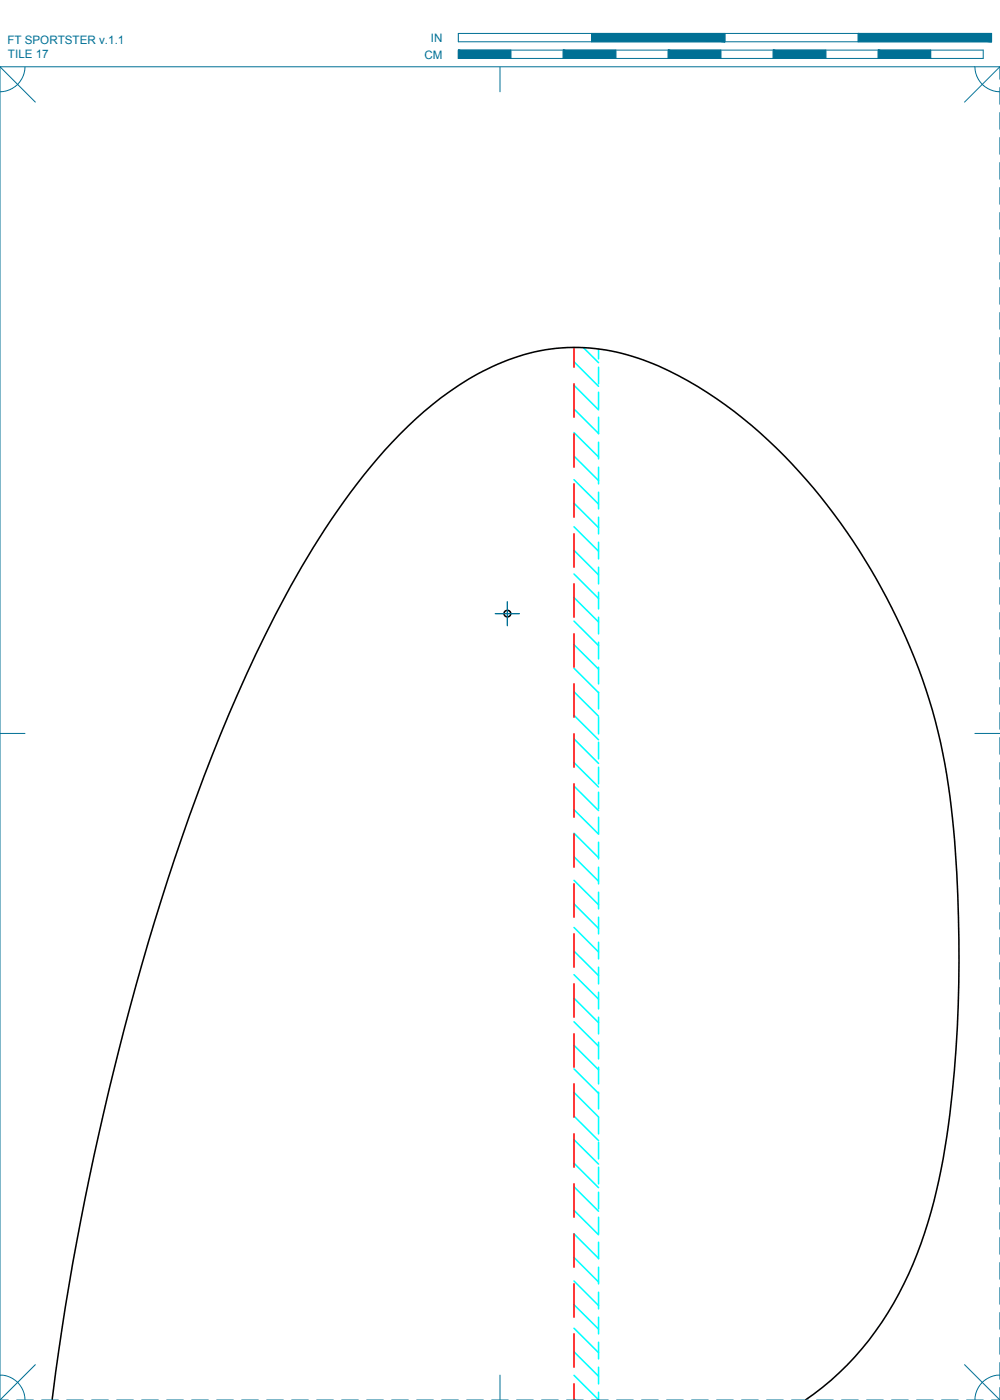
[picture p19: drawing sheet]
<svg xmlns="http://www.w3.org/2000/svg" width="190mm" height="267mm" viewBox="0 0 190 267" stroke-linecap="round" stroke-linejoin="round" font-family="sans-serif">
<defs><g id="words">
<g font-size="2.2" fill="#007095">
<text x="1.4" y="8.5">FT SPORTSTER v.1.1</text>
<text x="1.5" y="11.1">TILE 17</text>
<text x="80.8" y="11.2">CM</text>
<text x="82.1" y="8">IN</text>
</g>
</g></defs>
<!-- layer: 04 BEVEL -->
<g fill="none" stroke="#0ff" stroke-width=".3">
<path d="M109.3 77.9l4.7 4.7M109.3 73.4l4.7 4.7M109.3 68.9l4.7 4.7M111.1 66.2l2.9 2.9M114 66.5v1.9M114 70v3.1M114 74.7v3.2M114 79.5v3.2M109.3 95.9l4.7 4.6M109.3 91.4l4.7 4.6M109.3 86.9l4.7 4.6M109.3 82.4l4.7 4.7"/>
<path d="M114 84.2v3.2M114 89v3.2M114 93.8v3.1M114 98.5v3.2M109.3 118.3l4.7 4.7M109.3 113.8l4.7 4.7M109.3 109.3l4.7 4.7M109.3 104.8l4.7 4.7M109.3 100.4l4.7 4.6M114 103.3v3.2M114 108.1v3.1M114 112.8v3.2"/>
<path d="M114 117.6v3.2M109.3 136.3l4.7 4.6M109.3 131.8l4.7 4.6M109.3 127.3l4.7 4.7M109.3 122.8l4.7 4.7M114 122.3v3.2M114 127.1v3.2M114 131.9v3.1M114 136.6v3.2M109.3 158.7l4.7 4.7M109.3 154.2l4.7 4.7v-3.2M109.3 149.8l4.7 4.6"/>
<path d="M109.3 145.3l4.7 4.6M109.3 140.8l4.7 4.6M114 141.4v3.2M114 146.2v3.1M114 150.9v3.2M109.3 176.7l4.7 4.7M109.3 172.2l4.7 4.7M109.3 167.7l4.7 4.7M109.3 163.2l4.7 4.7M114 160.4v3.2M114 165.2v3.2M114 170v3.1"/>
<path d="M114 174.7v3.2M114 179.5v3.2M109.3 199.1l4.7 4.7M109.3 194.6l4.7 4.7M109.3 190.2l4.7 4.6M109.3 185.7l4.7 4.6M109.3 181.2l4.7 4.6M114 184.3v3.1M114 189v3.2M114 193.8v3.2M114 198.5v3.2M109.3 217.1l4.7 4.7"/>
<path d="M109.3 212.6l4.7 4.7M109.3 208.1l4.7 4.7M109.3 203.6l4.7 4.7M114 203.3v3.2M114 208.1v3.1M114 212.8v3.2M114 217.6v3.2M109.3 239.5l4.7 4.7M109.3 235.1l4.7 4.6M109.3 230.6l4.7 4.6M109.3 226.1l4.7 4.6M109.3 221.6l4.7 4.7"/>
<path d="M114 222.4v3.1M114 227.1v3.2M114 231.9v3.2M114 236.6v3.2M109.3 257.5l4.7 4.7M109.3 253l4.7 4.7M109.3 248.5l4.7 4.7M109.3 244l4.7 4.7M114 241.4v3.2M114 246.2v3.1M114 250.9v3.2M114 255.7v3.2"/>
<path d="M109.3 266.5l.3 .2M109.3 262l4.7 4.7M114 260.5v3.1M114 265.2v1.5"/>
</g>
<!-- layer: 02 SCORE -->
<g fill="none" stroke="#f00" stroke-width=".3">
<path d="M109.3 66.2v3.8M109.3 73.1v6.4M109.3 82.7v6.3M109.3 92.2v6.3M109.3 101.7v6.4M109.3 111.2v6.4M109.3 120.8v6.3M109.3 130.3v6.3M109.3 139.8v6.4M109.3 149.3v6.4M109.3 158.9v6.3M109.3 168.4v6.3"/>
<path d="M109.3 177.9v6.4M109.3 187.4v6.4M109.3 197v6.3M109.3 206.5v6.3M109.3 216v6.4M109.3 225.5v6.4M109.3 235.1v6.3M109.3 244.6v6.3M109.3 254.1v6.4M109.3 263.6v3.1"/>
</g>
<!-- layer: 01 CUT -->
<g fill="none" stroke="#000" stroke-width=".3">
<path d="M9.9 266.7a552.9 552.9 0 0 1 26.1-111 281.1 281.1 0 0 1 22.6-49.5 119.4 119.4 0 0 1 20.6-26.4 51.9 51.9 0 0 1 20.6-12.2 36.9 36.9 0 0 1 25.7 2.1 85.3 85.3 0 0 1 30.8 24.9 117.3 117.3 0 0 1 23.3 48.8 178.9 178.9 0 0 1 3 31.3 220.7 220.7 0 0 1-3.7 50.1 74.2 74.2 0 0 1-13.4 30.5 54.1 54.1 0 0 1-12 11.4"/>
<circle cx="96.7" cy="116.9" r=".64"/>
</g>
<!-- layer: 24 DIMENSIONS -->
<path d="M94.4 116.9h4.5M96.6 114.6v4.6" fill="none" stroke="#007095" stroke-width=".25"/>
<!-- layer: 22 TILED -->
<g fill="none" stroke="#007095" stroke-width=".19">
<path d="M0 12.7l6.7 6.8M4.8 12.7a4.8 4.8 0 0 1-4.8 4.8M87.3 6.4h101.6v1.6h-101.6zM87.3 9.5h100v1.6h-100zM95.2 12.7v4.8M97.3 9.5v1.6M107.3 9.5v1.6M112.7 6.4v1.6M117.3 9.5v1.6M127.3 9.5v1.6M137.3 9.5v1.6M138.1 6.4v1.6"/>
<path d="M147.3 9.5v1.6M157.3 9.5v1.6M163.5 6.4v1.6M167.3 9.5v1.6M177.3 9.5v1.6M185.7 12.7a4.8 4.8 0 0 0 4.8 4.8M190.5 15.1v-2.4h-190.5v254M190.5 12.7l-6.8 6.8M190.5 16.7v3.2M190.5 21.4v3.2M190.5 26.2v3.2M190.5 31v3.1"/>
<path d="M190.5 35.7v3.2M190.5 40.5v3.2M190.5 45.3v3.1M190.5 50v3.2M190.5 54.8v3.2M190.5 59.5v3.2M190.5 64.3v3.2M190.5 69.1v3.1M190.5 73.8v3.2M190.5 78.6v3.2M190.5 83.4v3.1M190.5 88.1v3.2"/>
<path d="M190.5 92.9v3.2M190.5 97.6v3.2M190.5 102.4v3.2M190.5 107.2v3.1M190.5 111.9v3.2M190.5 116.7v3.2M0 139.7h4.8M185.7 139.7h4.8M190.5 121.5v3.1M190.5 126.2v3.2M190.5 131v3.2M190.5 135.7v3.2"/>
<path d="M190.5 140.5v3.2M190.5 145.3v3.1M190.5 150v3.2M190.5 154.8v3.2M190.5 159.6v3.1M190.5 164.3v3.2M190.5 169.1v3.2M190.5 173.8v3.2M190.5 178.6v3.2M190.5 183.4v3.1M190.5 188.1v3.2M190.5 192.9v3.2"/>
<path d="M190.5 197.7v3.1M190.5 202.4v3.2M190.5 207.2v3.2M190.5 211.9v3.2M190.5 216.7v3.2M190.5 221.5v3.1M190.5 226.2v3.2M190.5 231v3.2M190.5 235.8v3.1M6.7 260l-6.7 6.7M183.7 260l6.8 6.7M190.5 240.5v3.2"/>
<path d="M190.5 245.3v3.2M190.5 250v3.2M190.5 254.8v3.2M190.5 259.6v3.1M0 262a4.7 4.7 0 0 1 4.8 4.7M0 266.7h1.6M3.2 266.7h3.1M7.9 266.7h3.2M12.7 266.7h3.2M17.5 266.7h3.1M22.2 266.7h3.2M27 266.7h3.2"/>
<path d="M31.7 266.7h3.2M36.5 266.7h3.2M41.3 266.7h3.1M46 266.7h3.2M50.8 266.7h3.2M55.6 266.7h3.1M60.3 266.7h3.2M65.1 266.7h3.2M69.8 266.7h3.2M74.6 266.7h3.2M79.4 266.7h3.1M84.1 266.7h3.2"/>
<path d="M88.9 266.7h3.2M93.7 266.7h3.1M95.2 262v4.7M98.4 266.7h3.2M103.2 266.7h3.1M107.9 266.7h3.2M112.7 266.7h3.2M117.5 266.7h3.1M122.2 266.7h3.2M127 266.7h3.2M131.7 266.7h3.2M136.5 266.7h3.2"/>
<path d="M141.3 266.7h3.1M146 266.7h3.2M150.8 266.7h3.2M155.6 266.7h3.1M160.3 266.7h3.2M165.1 266.7h3.2M169.8 266.7h3.2M174.6 266.7h3.2M179.4 266.7h3.1M184.1 266.7h3.2M188.9 266.7h1.6M190.5 262a4.7 4.7 0 0 0-4.8 4.7"/>
<path d="M190.5 264.3v2.4"/>
</g>
<g fill="#007095" stroke="#007095" stroke-width=".19">
<path d="M163.5 6.4l25.4 1.6v-1.6zM163.5 6.4l25.4 1.6h-25.4z"/>
<path d="M112.7 6.4l25.4 1.6v-1.6zM112.7 6.4l25.4 1.6h-25.4z"/>
<path d="M167.3 9.5l10 1.6v-1.6zM167.3 9.5l10 1.6h-10z"/>
<path d="M147.3 9.5l10 1.6v-1.6zM147.3 9.5l10 1.6h-10z"/>
<path d="M127.3 9.5l10 1.6v-1.6zM127.3 9.5l10 1.6h-10z"/>
<path d="M107.3 9.5l10 1.6v-1.6zM107.3 9.5l10 1.6h-10z"/>
<path d="M87.3 9.5l10 1.6v-1.6zM87.3 9.5l10 1.6h-10z"/>
</g>
<use href="#words"/>
</svg>
